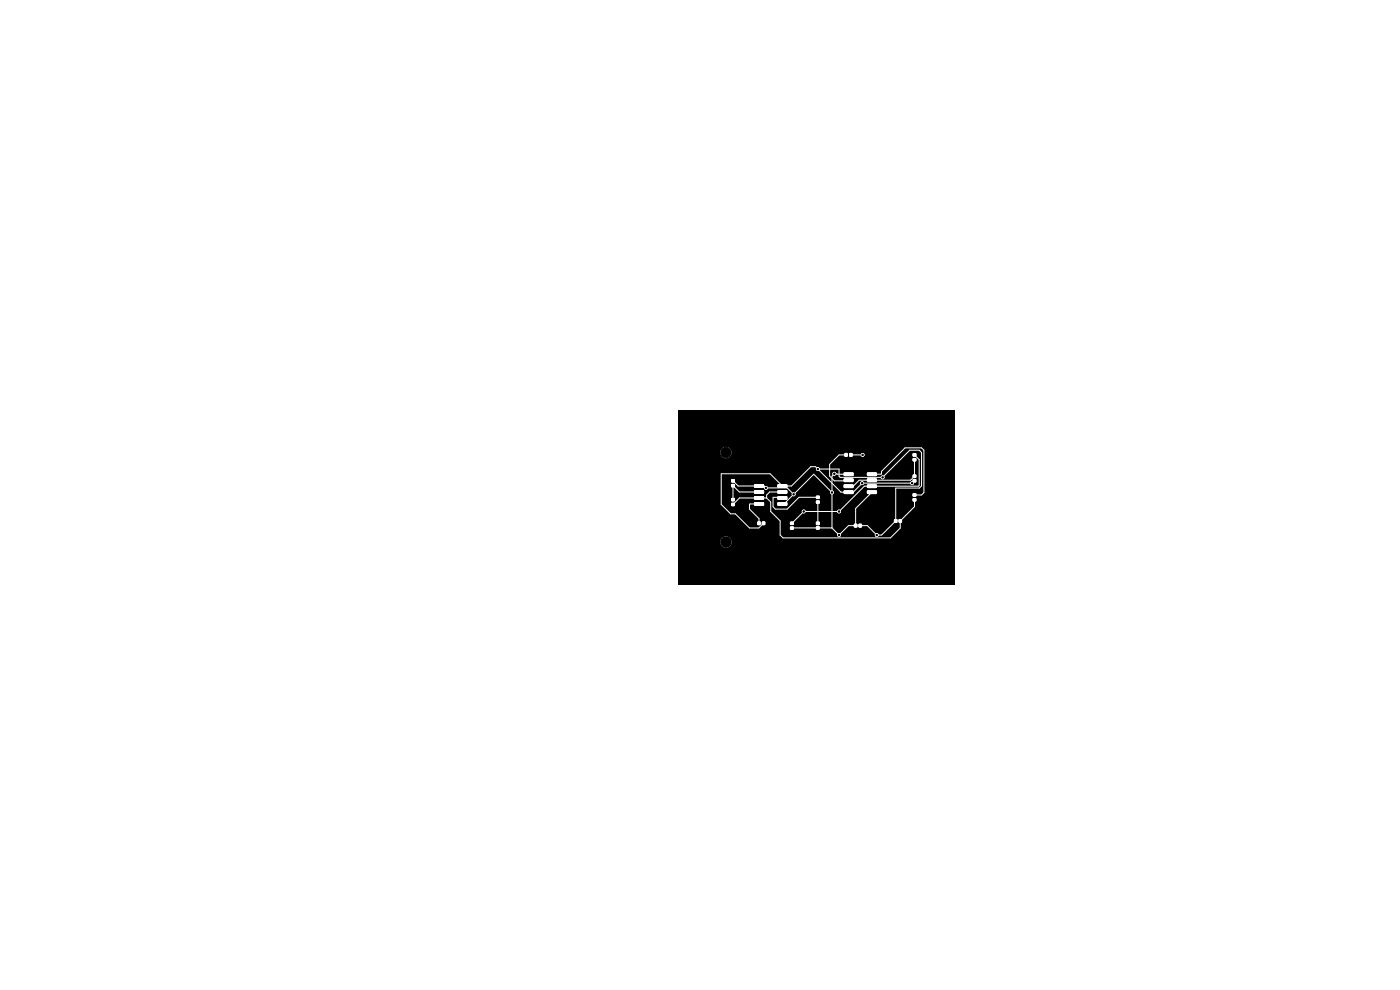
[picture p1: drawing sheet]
<svg xmlns="http://www.w3.org/2000/svg" width="297mm" height="210mm" viewBox="0 0 297 210" stroke-linecap="round" stroke-linejoin="round" font-family="sans-serif">
<path d="M143.9 87h58.7v37h-58.7z" fill="#000"/>
<g fill="#fff" stroke="#fff" stroke-width=".21">
<path d="M155.2 101.8h.6v.4h-.6z"/>
<path d="M155.2 102.8h.6v.5h-.6z"/>
<path d="M167.7 110.8h.6v.4h-.6z"/>
<path d="M167.7 111.8h.6v.5h-.6z"/>
<path d="M184 104.1h1.9v.5l-1.8 .1z"/>
<path d="M184 102.9l1.9-.1v.5l-1.8 .1z"/>
<path d="M184 101.6h1.9v.5l-1.8 .1z"/>
<path d="M184 100.3h1.9v.5l-1.8 .1z"/>
<path d="M179.1 100.3h1.8l.1 .5-1.9 .1z"/>
<path d="M179.1 101.6h1.8l.1 .5-1.9 .1z"/>
<path d="M179.1 102.9l1.8-.1 .1 .5-1.9 .1z"/>
<path d="M179.1 104.1h1.8l.1 .5-1.9 .1z"/>
<path d="M173.2 111.7h.6v.5h-.6z"/>
<path d="M173.2 110.8h.6v.5h-.6z"/>
<path d="M182.2 111.2h.5v.6h-.5z"/>
<path d="M181.3 111.2h.5v.6h-.5z"/>
<path d="M165 102.8h1.9v.5l-1.8 .1z"/>
<path d="M165 104.1h1.9v.5l-1.8 .1z"/>
<path d="M165 105.4l1.9-.1v.5l-1.8 .1z"/>
<path d="M165 106.6h1.9v.5l-1.8 .1z"/>
<path d="M160.1 106.6h1.8l.1 .5-1.9 .1z"/>
<path d="M160.1 105.4l1.8-.1 .1 .5-1.9 .1z"/>
<path d="M160.1 104.1h1.8l.1 .5-1.9 .1z"/>
<path d="M160.1 102.8h1.8l.1 .5-1.9 .1z"/>
<path d="M193.7 105.8h.6v.5h-.6z"/>
<path d="M193.7 104.8h.6v.4h-.6z"/>
<path d="M173.2 106.3h.6v.4h-.6z"/>
<path d="M173.2 105.3h.6v.4h-.6z"/>
<path d="M179.3 96.2h.4v.6h-.4z"/>
<path d="M180.3 96.2h.4v.6h-.4z"/>
<path d="M193.7 96.3h.6v.4h-.6z"/>
<path d="M193.7 97.3h.6v.5h-.6z"/>
<path d="M155.2 105.8h.6v.4h-.6z"/>
<path d="M155.2 106.8h.6v.4h-.6z"/>
<path d="M193.7 100.8h.6v.5h-.6z"/>
<path d="M193.7 101.7h.6v.5h-.6z"/>
<path d="M160.8 110.7h.5v.6h-.5z"/>
<path d="M161.7 110.7h.5v.6h-.5z"/>
<path d="M190.7 110.2h.5v.6h-.5z"/>
<path d="M189.8 110.2h.5v.6h-.5z"/>
<circle cx="154" cy="115" r="1.1"/>
<circle cx="154" cy="96" r="1.1"/>
<circle cx="162.5" cy="103.5" r=".3"/>
<circle cx="168.4" cy="104.9" r=".3"/>
<circle cx="182.9" cy="102.5" r=".3"/>
<circle cx="193.5" cy="102.5" r=".3"/>
<circle cx="187.2" cy="101.3" r=".3"/>
<circle cx="170.5" cy="108.5" r=".3"/>
<circle cx="178" cy="108.5" r=".3"/>
<circle cx="173.5" cy="99.5" r=".3"/>
<circle cx="177" cy="100.5" r=".3"/>
<circle cx="176.5" cy="104.5" r=".3"/>
<circle cx="178" cy="113.5" r=".3"/>
<circle cx="186" cy="113.5" r=".3"/>
<circle cx="183" cy="96.5" r=".3"/>
</g>
<g fill="none" stroke="#fff" stroke-width=".21">
<path d="M173.5 99.5h4.5v1.5l.2 .3h9l5.8-5.8h2l.5 .5v7.1l-.5 .4h-5v7l-3 3h-1l-2-2h-1.5M173.5 99.5l4.9 4.9h2.6l1.9-1.9h10.6M173.5 99.5l-.5-.5h-1l-4.1 4.1h-1.9l-2.6-2.6h-10.4v6.5l2 2h1l3 3h2l1-1M179.5 96.5h-1.5l-2 2v2.5l1 1h2.9l.1-.1M180.5 96.5h2.5M194 96.5l1 1v5.5l-.1 .1h-11.5l-5.4 5.4h-7.5l-2.5 2.5M194 97.5v3.5l-.8 .9h-10.9l-1.3 1.2h-1M155.5 102l1.1 1.1h5.5l.4 .4h4.5l1.4 1.4M161 106.9l-2 .1v1l2 2v1M161 104.4h-4.2l-1.3-1.4v3M161 106.9h.1M162.6 105.6h-5.7l-1.4 1.4"/>
<path d="M162.6 105.6l.9 .9v2l2 2v3l.6 .6h22.8l2.1-2.1v-1.5l3-3v-1.5M166 104.4h-2.7l-.7 .6v.6M173.5 105.5h-4l-2.5 2.5h-2.5l-.5-.5v-2h1.8l.2 .1M173.5 105.5h.1M173.5 106.5v4.5M176.5 104.5l-3.9-3.9-6.3 6.3h-.3M180 100.6l-3-.1-.5 .5v11M185 100.6h1.9l.1-.6 5-5h3.5l.5 .5v9l-.5 .5h-1.5M185 104.4l-3.5 3.5v3.6h-1.5l-2 2-1.5-1.5h-8.5M194 102l-.5 .5"/>
</g>
<g fill="#000" stroke="#000" stroke-width=".21">
<circle cx="154" cy="96" r="1.1"/>
<circle cx="173.5" cy="99.5" r=".15"/>
<circle cx="183" cy="96.5" r=".15"/>
<circle cx="154" cy="115" r="1.1"/>
<circle cx="162.5" cy="103.5" r=".15"/>
<circle cx="168.4" cy="104.9" r=".15"/>
<circle cx="170.5" cy="108.5" r=".15"/>
<circle cx="176.5" cy="104.5" r=".15"/>
<circle cx="177" cy="100.5" r=".15"/>
<circle cx="178" cy="108.5" r=".15"/>
<circle cx="178" cy="113.5" r=".15"/>
<circle cx="182.9" cy="102.5" r=".15"/>
<circle cx="186" cy="113.5" r=".15"/>
<circle cx="187.2" cy="101.3" r=".15"/>
<circle cx="193.5" cy="102.5" r=".15"/>
</g>
</svg>
